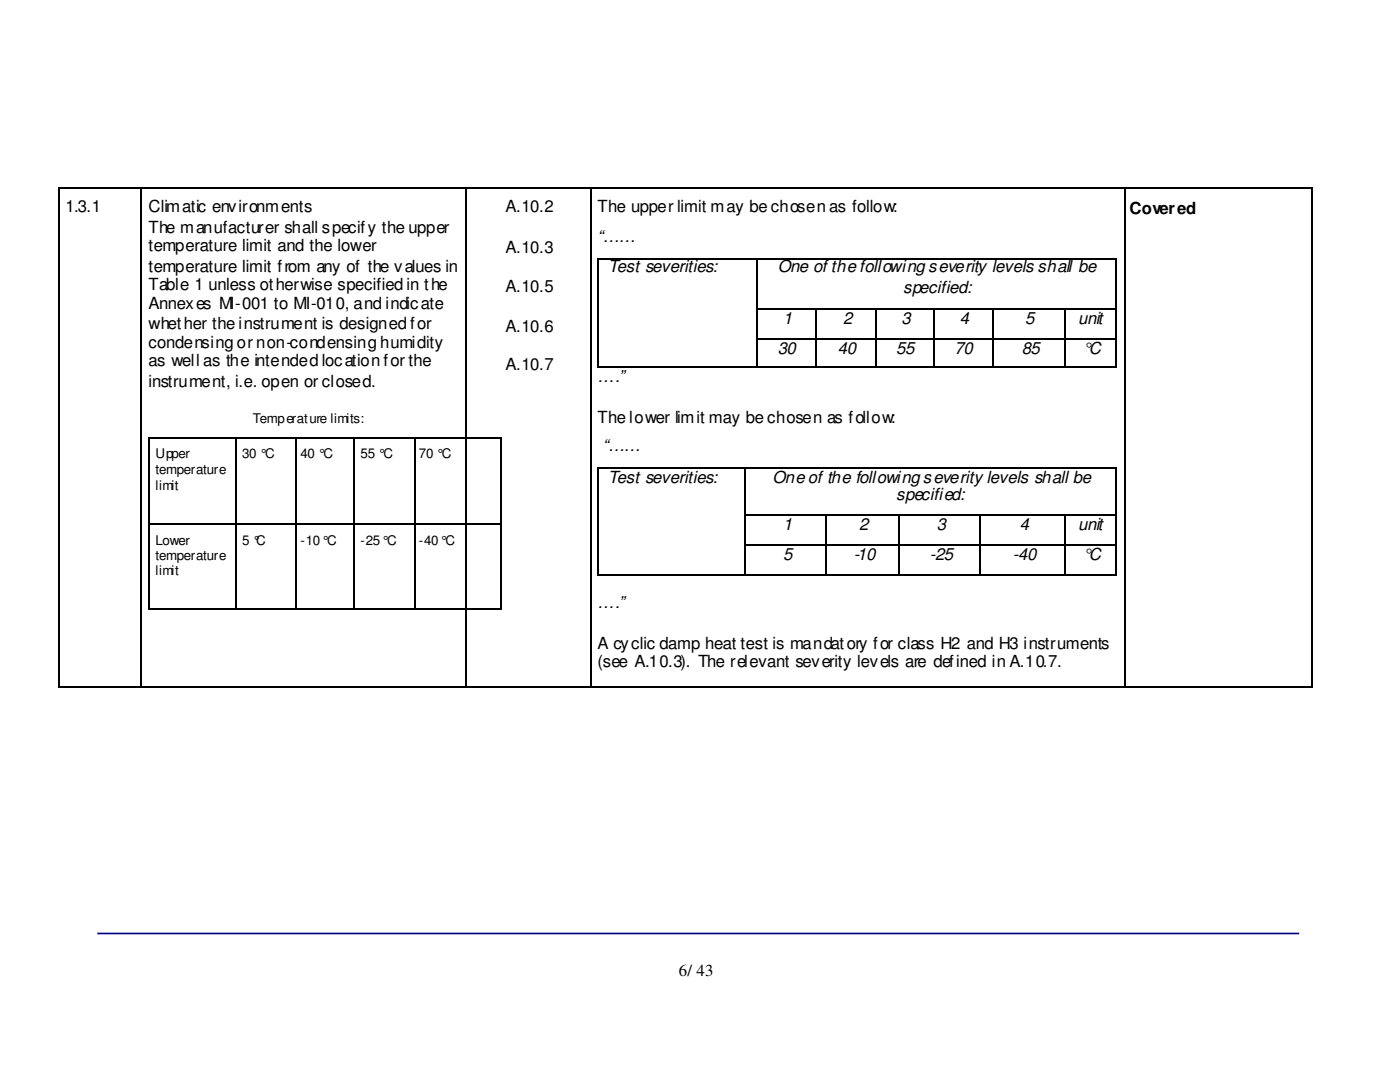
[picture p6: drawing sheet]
<svg xmlns="http://www.w3.org/2000/svg" width="279mm" height="216mm" viewBox="0 0 279 216" stroke-linecap="round" stroke-linejoin="round" font-family="sans-serif">
<defs><g id="words">
<g font-size="3.3">
<text x="13.1" y="42.3">1.3.1</text>
<text x="29.6" y="46.6">The manufacturer shall specify the upper</text>
<text x="29.6" y="42.3">Climatic environments</text>
<text x="100.9" y="42.3">A.10.2</text>
<text x="119.2" y="42.3">The upper limit may be chosen as follow:</text>
<text x="225.4" y="42.7">Covered</text>
<text x="29.6" y="50.1">temperature limit and the lower</text>
<text x="100.9" y="50.4">A.10.3</text>
<text x="119.2" y="48.3">“……</text>
<text x="29.6" y="54.3">temperature limit from any of the values in</text>
<text x="29.6" y="57.9">Table 1 unless otherwise specified in the</text>
<text x="100.9" y="58.2">A.10.5</text>
<text x="121.4" y="54.3">Test severities:</text>
<text x="155.2" y="54.3">One of the following severity levels shall be</text>
<text x="180.3" y="58.6">specified:</text>
<text x="29.6" y="61.7">Annexes MI-001 to MI-010, and indicate</text>
<text x="29.6" y="65.6">whether the instrument is designed for</text>
<text x="156.3" y="64.6">1</text>
<text x="168.3" y="64.6">2</text>
<text x="179.9" y="64.6">3</text>
<text x="191.6" y="64.6">4</text>
<text x="204.6" y="64.6">5</text>
<text x="215.2" y="64.6">unit</text>
<text x="29.6" y="69.5">condensing or non-condensing humidity</text>
<text x="100.9" y="66.3">A.10.6</text>
<text x="155.2" y="70.6">30</text>
<text x="167.2" y="70.6">40</text>
<text x="178.9" y="70.6">55</text>
<text x="190.5" y="70.6">70</text>
<text x="203.9" y="70.6">85</text>
<text x="215.9" y="70.6">°C</text>
<text x="29.6" y="73">as well as the intended location for the</text>
<text x="29.6" y="77.3">instrument, i.e. open or closed.</text>
<text x="100.9" y="73.7">A.10.7</text>
<text x="119.2" y="76.2">….”</text>
<text x="119.2" y="84.3">The lower limit may be chosen as follow:</text>
<text x="120.3" y="90">“……</text>
<text x="121.4" y="96.3">Test severities:</text>
<text x="154.2" y="96.3">One of the following severity levels shall be</text>
<text x="178.9" y="99.8">specified:</text>
<text x="156.3" y="105.8">1</text>
<text x="171.5" y="105.8">2</text>
<text x="187" y="105.8">3</text>
<text x="203.6" y="105.8">4</text>
<text x="215.2" y="105.8">unit</text>
<text x="156.3" y="111.8">5</text>
<text x="170.4" y="111.8">-10</text>
<text x="185.6" y="111.8">-25</text>
<text x="202.1" y="111.8">-40</text>
<text x="215.9" y="111.8">°C</text>
<text x="119.2" y="121.4">….”</text>
<text x="119.2" y="129.5">A cyclic damp heat test is mandatory for class H2 and H3 instruments</text>
<text x="119.2" y="133">(see A.10.3). The relevant severity levels are defined in A.10.7.</text>
<text x="135.5" y="194.7">6/ 43</text>
</g>
<g font-size="2.7">
<text x="50.4" y="84.3">Temperature limits:</text>
<text x="31" y="91.4">Upper</text>
<text x="31" y="94.5">temperature</text>
<text x="48.3" y="91.4">30 °C</text>
<text x="60" y="91.4">40 °C</text>
<text x="72" y="91.4">55 °C</text>
<text x="83.6" y="91.4">70 °C</text>
<text x="31" y="97.7">limit</text>
<text x="31" y="108.7">Lower</text>
<text x="31" y="111.8">temperature</text>
<text x="48.3" y="108.7">5 °C</text>
<text x="60" y="108.7">-10 °C</text>
<text x="72" y="108.7">-25 °C</text>
<text x="83.6" y="108.7">-40 °C</text>
<text x="31" y="114.7">limit</text>
</g>
</g></defs>
<path d="M19.4 186.3h239.9" fill="none" stroke="#000080" stroke-width=".33"/>
<g fill="#000">
<path d="M11.6 37.4h.4v.3h-.4zM27.9 37.4h.3v.3h-.3zM92.8 37.4h.3v.3h-.3zM117.8 37.4h.4v.3h-.4zM224.4 37.4h.3v.3h-.3zM261.8 37.4h.3v.3h-.3zM119.2 51.5h.4v.4h-.4zM151 51.5h.3v.4h-.3zM222.6 51.5h.4v.4h-.4zM119.2 61.4h.4v.3h-.4zM119.2 67.4h.4v.3h-.4zM119.2 73h.4v.4h-.4z"/>
<path d="M151 61.4h.3v.3h-.3zM151 67.4h.3v.3h-.3zM151 73h.3v.4h-.3zM162.6 61.4h.4v.3h-.4zM162.6 67.4h.4v.3h-.4zM162.6 73h.4v.4h-.4zM174.6 61.4h.4v.3h-.4zM174.6 67.4h.4v.3h-.4zM174.6 73h.4v.4h-.4zM186.3 61.4h.3v.3h-.3zM186.3 67.4h.3v.3h-.3zM186.3 73h.3v.4h-.3z"/>
<path d="M197.9 61.4h.4v.3h-.4zM197.9 67.4h.4v.3h-.4zM197.9 73h.4v.4h-.4zM212.4 61.4h.3v.3h-.3zM212.4 67.4h.3v.3h-.3zM212.4 73h.3v.4h-.3zM222.6 61.4h.4v.3h-.4zM222.6 67.4h.4v.3h-.4zM222.6 73h.4v.4h-.4zM29.6 87.1h.4v.4h-.4zM46.9 87.1h.4v.4h-.4zM58.9 87.1h.4v.4h-.4z"/>
<path d="M70.6 87.1h.3v.4h-.3zM82.5 87.1h.4v.4h-.4zM99.8 87.1h.4v.4h-.4zM119.2 93.1h.4v.4h-.4zM148.5 93.1h.4v.4h-.4zM222.6 93.1h.4v.4h-.4zM29.6 104.4h.4v.4h-.4zM46.9 104.4h.4v.4h-.4zM58.9 104.4h.4v.4h-.4zM70.6 104.4h.3v.4h-.3zM82.5 104.4h.4v.4h-.4zM99.8 104.4h.4v.4h-.4z"/>
<path d="M119.2 102.7h.4v.3h-.4zM119.2 108.7h.4v.3h-.4zM119.2 114.7h.4v.3h-.4zM148.5 102.7h.4v.3h-.4zM148.5 108.7h.4v.3h-.4zM148.5 114.7h.4v.3h-.4zM164.7 102.7h.4v.3h-.4zM164.7 108.7h.4v.3h-.4zM164.7 114.7h.4v.3h-.4zM179.2 102.7h.4v.3h-.4zM179.2 108.7h.4v.3h-.4zM179.2 114.7h.4v.3h-.4z"/>
<path d="M195.4 102.7h.4v.3h-.4zM195.4 108.7h.4v.3h-.4zM195.4 114.7h.4v.3h-.4zM212.4 102.7h.3v.3h-.3zM212.4 108.7h.3v.3h-.3zM212.4 114.7h.3v.3h-.3zM222.6 102.7h.4v.3h-.4zM222.6 108.7h.4v.3h-.4zM222.6 114.7h.4v.3h-.4zM11.6 136.9h.4v.3h-.4zM27.9 136.9h.3v.3h-.3zM29.6 121.4h.4v.3h-.4z"/>
<path d="M46.9 121.4h.4v.3h-.4zM58.9 121.4h.4v.3h-.4zM70.6 121.4h.3v.3h-.3zM82.5 121.4h.4v.3h-.4zM92.8 136.9h.3v.3h-.3zM99.8 121.4h.4v.3h-.4zM117.8 136.9h.4v.3h-.4zM224.4 136.9h.3v.3h-.3zM261.8 136.9h.3v.3h-.3z"/>
</g>
<g fill="none" stroke="#000" stroke-width=".35">
<path d="M11.8 37.7v99.2M12 37.6h15.9M28 37.7v99.2M28.2 37.6h64.6M93 37.7v99.2M93.1 37.6h24.7M118 37.7v99.2M118.2 37.6h106.2M224.5 37.7v99.2M224.7 37.6h37.1M261.9 37.7v99.2M119.4 51.9v9.5"/>
<path d="M119.6 51.7h31.4M151.2 51.9v9.5M151.3 51.7h71.3M222.8 51.9v9.5M119.4 61.7v5.7M119.4 67.7v5.3M119.6 73.2h31.4M151.2 61.7v5.7M151.2 67.7v5.3M151.3 61.6h11.3M151.3 67.6h11.3M151.3 73.2h11.3"/>
<path d="M162.8 61.7v5.7M162.8 67.7v5.3M163 61.6h11.6M163 67.6h11.6M163 73.2h11.6M174.8 61.7v5.7M174.8 67.7v5.3M175 61.6h11.3M175 67.6h11.3M175 73.2h11.3M186.4 61.7v5.7M186.4 67.7v5.3"/>
<path d="M186.6 61.6h11.3M186.6 67.6h11.3M186.6 73.2h11.3M198.1 61.7v5.7M198.1 67.7v5.3M198.3 61.6h14.1M198.3 67.6h14.1M198.3 73.2h14.1M212.5 61.7v5.7M212.5 67.7v5.3M212.7 61.6h9.9M212.7 67.6h9.9"/>
<path d="M212.7 73.2h9.9M222.8 61.7v5.7M222.8 67.7v5.3M29.8 87.5v16.9M30 87.3h16.9M47.1 87.5v16.9M47.3 87.3h11.6M59.1 87.5v16.9M59.3 87.3h11.3M70.7 87.5v16.9M70.9 87.3h11.6M82.7 87.5v16.9"/>
<path d="M82.9 87.3h16.9M100 87.5v16.9M119.4 93.5v9.2M119.6 93.3h28.9M148.7 93.5v9.2M148.9 93.3h73.7M222.8 93.5v9.2M29.8 104.8v16.6M30 104.6h16.9M47.1 104.8v16.6M47.3 104.6h11.6M59.1 104.8v16.6"/>
<path d="M59.3 104.6h11.3M70.7 104.8v16.6M70.9 104.6h11.6M82.7 104.8v16.6M82.9 104.6h16.9M100 104.8v16.6M119.4 103v5.7M119.4 109v5.7M119.6 114.8h28.9M148.7 103v5.7M148.7 109v5.7M148.9 102.8h15.8"/>
<path d="M148.9 108.8h15.8M148.9 114.8h15.8M164.9 103v5.7M164.9 109v5.7M165.1 102.8h14.1M165.1 108.8h14.1M165.1 114.8h14.1M179.4 103v5.7M179.4 109v5.7M179.6 102.8h15.8M179.6 108.8h15.8M179.6 114.8h15.8"/>
<path d="M195.6 103v5.7M195.6 109v5.7M195.8 102.8h16.6M195.8 108.8h16.6M195.8 114.8h16.6M212.5 103v5.7M212.5 109v5.7M212.7 102.8h9.9M212.7 108.8h9.9M212.7 114.8h9.9M222.8 103v5.7M222.8 109v5.7"/>
<path d="M12 137.1h15.9M28.2 137.1h64.6M30 121.5h16.9M47.3 121.5h11.6M59.3 121.5h11.3M70.9 121.5h11.6M82.9 121.5h16.9M93.1 137.1h24.7M118.2 137.1h106.2M224.7 137.1h37.1"/>
</g>
<use href="#words"/>
</svg>
